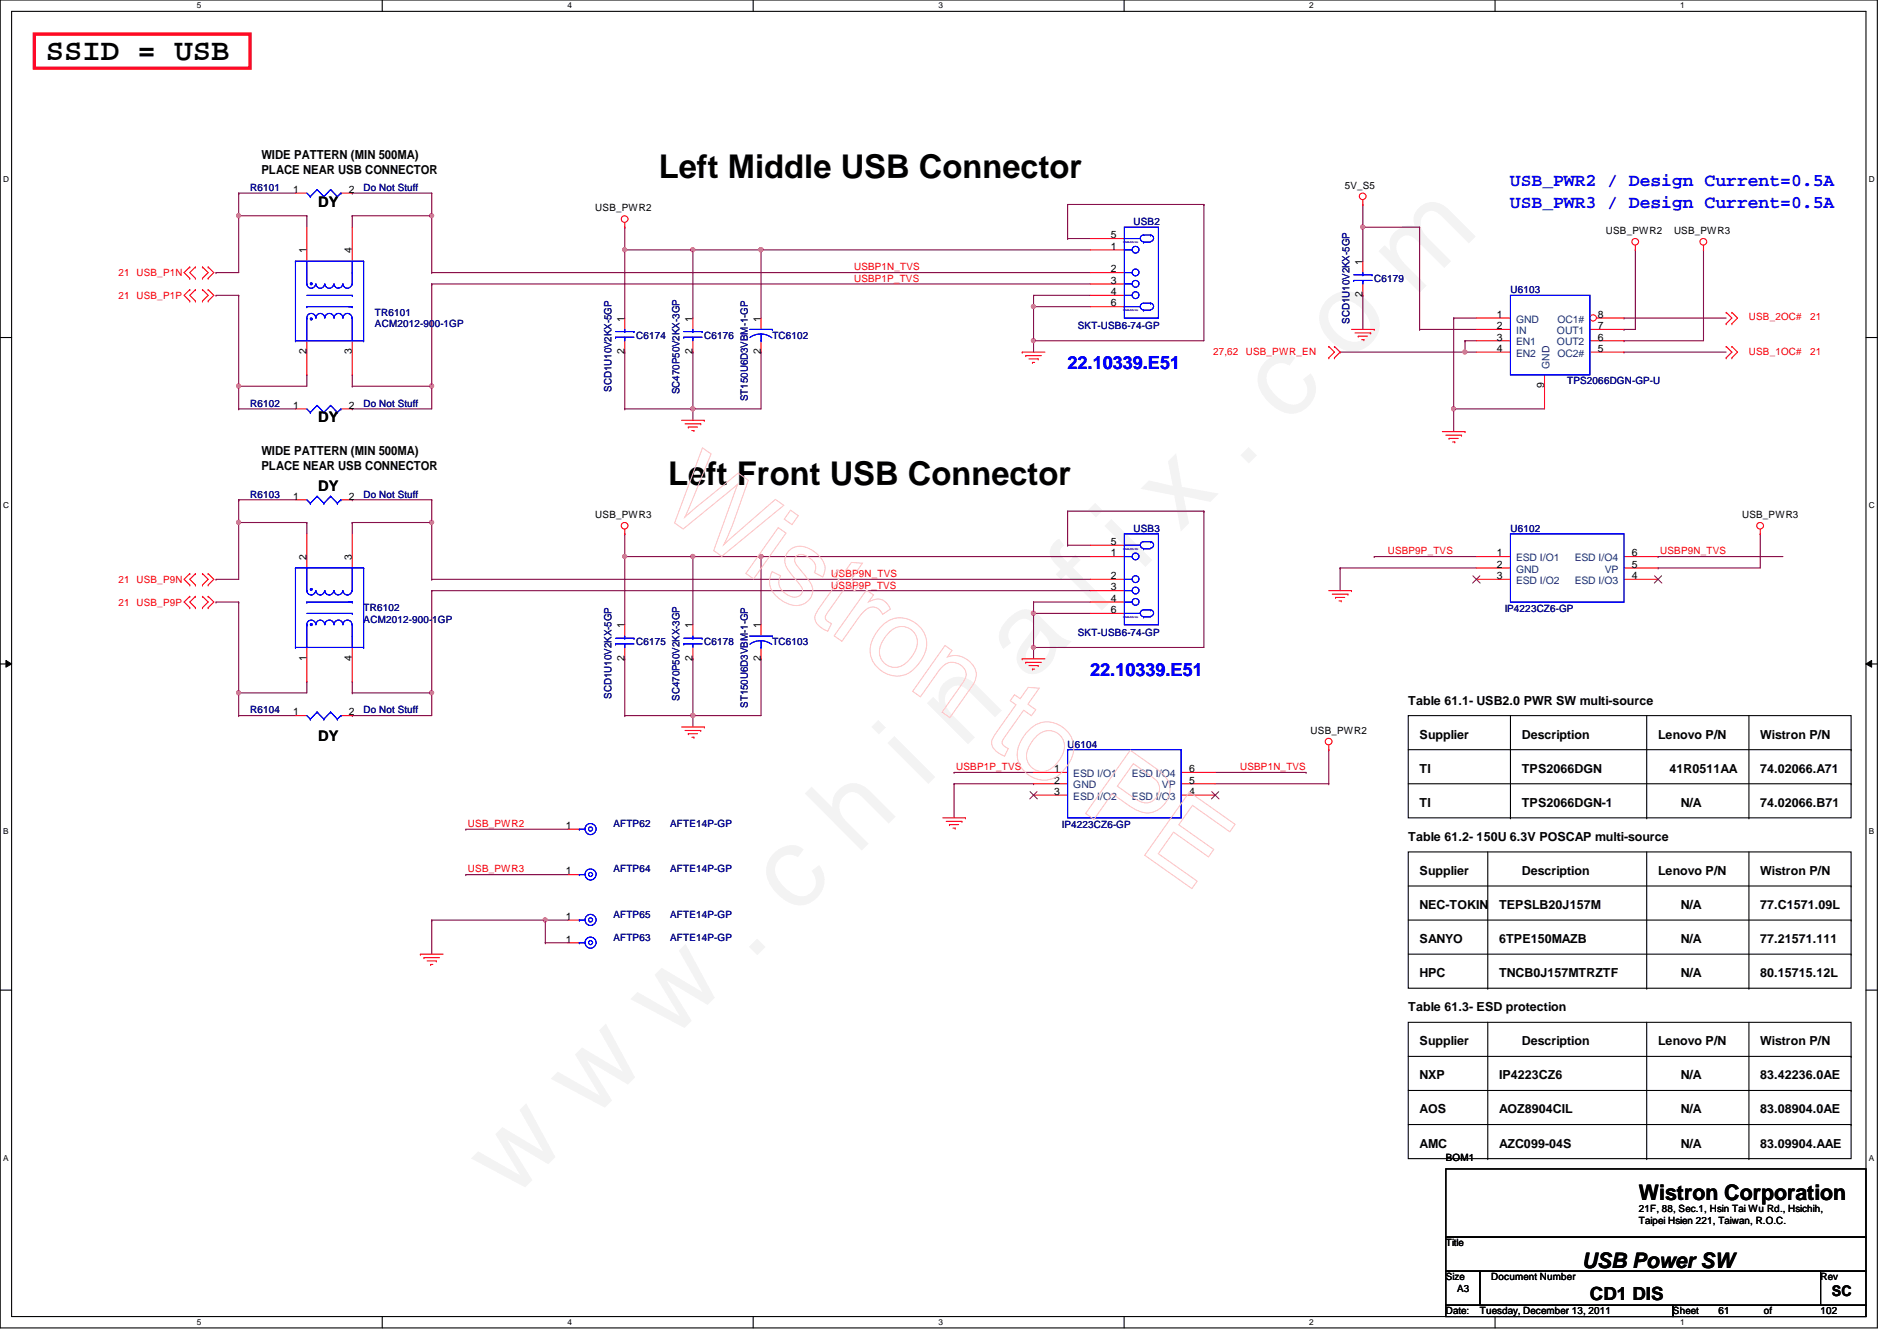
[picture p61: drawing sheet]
<svg xmlns="http://www.w3.org/2000/svg" width="297mm" height="210mm" viewBox="0 0 297 210" stroke-linecap="round" stroke-linejoin="round" font-family="sans-serif">
<defs><g id="words">
<text font-size="17.6" fill="#f0f" x="80.1" y="188" transform="rotate(-45 80.1 188)">w w w . c h i n a f i x . c o m</text>
<g font-size="5.1">
<text x="103.2" y="27.9">Left Middle USB Connector</text>
<text x="104.6" y="75.9">Left Front USB Connector</text>
</g>
<text font-size="4.8" x="7.2" y="9.4">SSID = USB</text>
<g font-size="3.3">
<text x="256.6" y="187.9">Wistron Corporation</text>
<text x="247.7" y="198.5">USB Power SW</text>
</g>
<g font-size="2.8" fill="#00f">
<text x="236.4" y="29">USB_PWR2 / Design Current=0.5A</text>
<text x="236.4" y="32.6">USB_PWR3 / Design Current=0.5A</text>
<text x="167.2" y="57.7">22.10339.E51</text>
<text x="170.7" y="105.7">22.10339.E51</text>
</g>
<text font-size="2.8" x="249" y="203.5">CD1 DIS</text>
<g font-size="2.3">
<text x="49.8" y="32.3">DY</text>
<text x="49.8" y="66.1">DY</text>
<text x="49.8" y="76.8">DY</text>
<text x="49.8" y="115.9">DY</text>
<text x="286.8" y="202.9">SC</text>
</g>
<g font-size="1.9">
<text x="40.9" y="24.9">WIDE PATTERN (MIN 500MA)</text>
<text x="40.9" y="27.3">PLACE NEAR USB CONNECTOR</text>
<text x="40.9" y="71.2">WIDE PATTERN (MIN 500MA)</text>
<text x="40.9" y="73.5">PLACE NEAR USB CONNECTOR</text>
<text x="220.5" y="110.3">Table 61.1- USB2.0 PWR SW multi-source</text>
<text x="222.3" y="115.6">Supplier</text>
<text x="238.3" y="115.6">Description</text>
<text x="259.6" y="115.6">Lenovo P/N</text>
<text x="275.6" y="115.6">Wistron P/N</text>
<text x="222.3" y="120.9">TI</text>
<text x="238.3" y="120.9">TPS2066DGN</text>
<text x="261.4" y="120.9">41R0511AA</text>
<text x="275.6" y="120.9">74.02066.A71</text>
<text x="220.5" y="131.6">Table 61.2- 150U 6.3V POSCAP multi-source</text>
<text x="222.3" y="126.3">TI</text>
<text x="238.3" y="126.3">TPS2066DGN-1</text>
<text x="263.2" y="126.3">N/A</text>
<text x="275.6" y="126.3">74.02066.B71</text>
<text x="222.3" y="136.9">Supplier</text>
<text x="238.3" y="136.9">Description</text>
<text x="259.6" y="136.9">Lenovo P/N</text>
<text x="275.6" y="136.9">Wistron P/N</text>
<text x="222.3" y="142.3">NEC-TOKIN</text>
<text x="234.7" y="142.3">TEPSLB20J157M</text>
<text x="263.2" y="142.3">N/A</text>
<text x="275.6" y="142.3">77.C1571.09L</text>
<text x="222.3" y="147.6">SANYO</text>
<text x="234.7" y="147.6">6TPE150MAZB</text>
<text x="263.2" y="147.6">N/A</text>
<text x="275.6" y="147.6">77.21571.111</text>
<text x="222.3" y="153">HPC</text>
<text x="234.7" y="153">TNCB0J157MTRZTF</text>
<text x="263.2" y="153">N/A</text>
<text x="275.6" y="153">80.15715.12L</text>
<text x="220.5" y="158.3">Table 61.3- ESD protection</text>
<text x="222.3" y="163.6">Supplier</text>
<text x="238.3" y="163.6">Description</text>
<text x="259.6" y="163.6">Lenovo P/N</text>
<text x="275.6" y="163.6">Wistron P/N</text>
<text x="222.3" y="169">NXP</text>
<text x="234.7" y="169">IP4223CZ6</text>
<text x="263.2" y="169">N/A</text>
<text x="275.6" y="169">83.42236.0AE</text>
<text x="222.3" y="179.6">AMC</text>
<text x="222.3" y="174.3">AOS</text>
<text x="234.7" y="174.3">AOZ8904CIL</text>
<text x="234.7" y="179.6">AZC099-04S</text>
<text x="263.2" y="174.3">N/A</text>
<text x="263.2" y="179.6">N/A</text>
<text x="275.6" y="174.3">83.08904.0AE</text>
<text x="275.6" y="179.6">83.09904.AAE</text>
</g>
<g font-size="1.6" fill="#000080">
<text x="39.2" y="29.9">R6101</text>
<text x="56.9" y="29.9">Do Not Stuff</text>
<text x="177.5" y="35.2">USB2</text>
<text x="215.2" y="44.1">C6179</text>
<text x="236.5" y="45.9">U6103</text>
<text x="58.7" y="49.4">TR6101</text>
<text x="58.7" y="51.2">ACM2012-900-1GP</text>
<text x="99.6" y="53">C6174</text>
<text x="110.3" y="53">C6176</text>
<text x="120.9" y="53">TC6102</text>
<text x="168.8" y="51.6">SKT-USB6-74-GP</text>
<text x="211.3" y="50.7" transform="rotate(-90 211.3 50.7)">SCD1U10V2KX-5GP</text>
<text x="39.2" y="63.7">R6102</text>
<text x="56.9" y="63.7">Do Not Stuff</text>
<text x="95.8" y="61.3" transform="rotate(-90 95.8 61.3)">SCD1U10V2KX-5GP</text>
<text x="106.4" y="61.7" transform="rotate(-90 106.4 61.7)">SC470P50V2KX-3GP</text>
<text x="117.1" y="62.8" transform="rotate(-90 117.1 62.8)">ST150U6D3VBM-1-GP</text>
<text x="245.4" y="60.1">TPS2066DGN-GP-U</text>
<text x="39.2" y="77.9">R6103</text>
<text x="56.9" y="77.9">Do Not Stuff</text>
<text x="177.5" y="83.2">USB3</text>
<text x="236.5" y="83.2">U6102</text>
<text x="56.9" y="95.7">TR6102</text>
<text x="235.6" y="95.8">IP4223CZ6-GP</text>
<text x="56.9" y="97.5">ACM2012-900-1GP</text>
<text x="99.6" y="101">C6175</text>
<text x="110.3" y="101">C6178</text>
<text x="120.9" y="101">TC6103</text>
<text x="168.8" y="99.6">SKT-USB6-74-GP</text>
<text x="39.2" y="111.7">R6104</text>
<text x="56.9" y="111.7">Do Not Stuff</text>
<text x="95.8" y="109.3" transform="rotate(-90 95.8 109.3)">SCD1U10V2KX-5GP</text>
<text x="106.4" y="109.7" transform="rotate(-90 106.4 109.7)">SC470P50V2KX-3GP</text>
<text x="117.1" y="110.8" transform="rotate(-90 117.1 110.8)">ST150U6D3VBM-1-GP</text>
<text x="167.2" y="117">U6104</text>
<text x="96.1" y="129.5">AFTP62</text>
<text x="104.9" y="129.5">AFTE14P-GP</text>
<text x="166.3" y="129.6">IP4223CZ6-GP</text>
<text x="96.1" y="136.6">AFTP64</text>
<text x="104.9" y="136.6">AFTE14P-GP</text>
<text x="96.1" y="143.7">AFTP65</text>
<text x="104.9" y="143.7">AFTE14P-GP</text>
<text x="96.1" y="147.2">AFTP63</text>
<text x="104.9" y="147.2">AFTE14P-GP</text>
</g>
<g font-size="1.6">
<text x="210.6" y="29.5">5V_S5</text>
<text x="45.9" y="30.2">1</text>
<text x="54.6" y="30.2">2</text>
<text x="93.2" y="33.1">USB_PWR2</text>
<text x="48" y="39.7" transform="rotate(-90 48 39.7)">1</text>
<text x="55.1" y="39.7" transform="rotate(-90 55.1 39.7)">4</text>
<text x="173.9" y="37.3">5</text>
<text x="173.9" y="39.1">1</text>
<text x="213.4" y="41.4" transform="rotate(-90 213.4 41.4)">1</text>
<text x="251.5" y="36.7">USB_PWR2</text>
<text x="262.1" y="36.7">USB_PWR3</text>
<text x="173.9" y="48">6</text>
<text x="173.9" y="42.6">2</text>
<text x="173.9" y="44.4">3</text>
<text x="173.9" y="46.2">4</text>
<text x="213.4" y="46.6" transform="rotate(-90 213.4 46.6)">2</text>
<text x="97.8" y="50.3" transform="rotate(-90 97.8 50.3)">1</text>
<text x="108.5" y="50.3" transform="rotate(-90 108.5 50.3)">1</text>
<text x="119.1" y="50.3" transform="rotate(-90 119.1 50.3)">1</text>
<text x="234.4" y="53.3">3</text>
<text x="234.4" y="51.5">2</text>
<text x="234.4" y="49.7">1</text>
<text x="250.2" y="53.3">6</text>
<text x="250.2" y="51.5">7</text>
<text x="250.2" y="49.7">8</text>
<text x="48" y="55.5" transform="rotate(-90 48 55.5)">2</text>
<text x="55.1" y="55.5" transform="rotate(-90 55.1 55.5)">3</text>
<text x="97.8" y="55.5" transform="rotate(-90 97.8 55.5)">2</text>
<text x="108.5" y="55.5" transform="rotate(-90 108.5 55.5)">2</text>
<text x="119.1" y="55.5" transform="rotate(-90 119.1 55.5)">2</text>
<text x="234.4" y="55.1">4</text>
<text x="250.2" y="55.1">5</text>
<text x="45.9" y="64">1</text>
<text x="54.6" y="64">2</text>
<text x="241.8" y="60.8" transform="rotate(-90 241.8 60.8)">9</text>
<text x="45.9" y="78.2">1</text>
<text x="54.6" y="78.2">2</text>
<text x="93.2" y="81.1">USB_PWR3</text>
<text x="272.8" y="81.1">USB_PWR3</text>
<text x="48" y="87.7" transform="rotate(-90 48 87.7)">2</text>
<text x="55.1" y="87.7" transform="rotate(-90 55.1 87.7)">3</text>
<text x="173.9" y="85.3">5</text>
<text x="173.9" y="87.1">1</text>
<text x="234.4" y="87.1">1</text>
<text x="234.4" y="88.9">2</text>
<text x="255.5" y="88.9">5</text>
<text x="255.5" y="87.1">6</text>
<text x="173.9" y="96">6</text>
<text x="173.9" y="90.6">2</text>
<text x="173.9" y="92.4">3</text>
<text x="173.9" y="94.2">4</text>
<text x="234.4" y="90.6">3</text>
<text x="255.5" y="90.6">4</text>
<text x="97.8" y="98.3" transform="rotate(-90 97.8 98.3)">1</text>
<text x="108.5" y="98.3" transform="rotate(-90 108.5 98.3)">1</text>
<text x="119.1" y="98.3" transform="rotate(-90 119.1 98.3)">1</text>
<text x="48" y="103.5" transform="rotate(-90 48 103.5)">1</text>
<text x="55.1" y="103.5" transform="rotate(-90 55.1 103.5)">4</text>
<text x="97.8" y="103.5" transform="rotate(-90 97.8 103.5)">2</text>
<text x="108.5" y="103.5" transform="rotate(-90 108.5 103.5)">2</text>
<text x="119.1" y="103.5" transform="rotate(-90 119.1 103.5)">2</text>
<text x="45.9" y="112">1</text>
<text x="54.6" y="112">2</text>
<text x="205.2" y="114.9">USB_PWR2</text>
<text x="165.1" y="120.9">1</text>
<text x="165.1" y="122.6">2</text>
<text x="165.1" y="124.4">3</text>
<text x="186.2" y="122.6">5</text>
<text x="186.2" y="124.4">4</text>
<text x="186.2" y="120.9">6</text>
<text x="88.6" y="129.8">1</text>
<text x="88.6" y="136.9">1</text>
<text x="88.6" y="144">1</text>
<text x="88.6" y="147.5">1</text>
<text x="226.4" y="181.7">BOM1</text>
<text x="256.6" y="189.7">21F, 88, Sec.1, Hsin Tai Wu Rd., Hsichih,</text>
<text x="256.6" y="191.6">Taipei Hsien 221, Taiwan, R.O.C.</text>
<text x="226.4" y="195.1">Title</text>
<text x="226.4" y="200.4">Size</text>
<text x="228.2" y="202.2">A3</text>
<text x="233.5" y="200.4">Document Number</text>
<text x="285.1" y="200.4">Rev</text>
<text x="226.4" y="205.7">Date:</text>
<text x="231.7" y="205.7">Tuesday, December 13, 2011</text>
<text x="262" y="205.7">Sheet</text>
<text x="269.1" y="205.7">61</text>
<text x="276.2" y="205.7">of</text>
<text x="285.1" y="205.7">102</text>
</g>
<g font-size="1.6" fill="#f00">
<text x="18.5" y="46.8">21 USB_P1P</text>
<text x="18.5" y="43.2">21 USB_P1N</text>
<text x="133.7" y="42.3">USBP1N_TVS</text>
<text x="133.7" y="44.1">USBP1P_TVS</text>
<text x="273.9" y="50.2">USB_2OC#</text>
<text x="283.5" y="50.2">21</text>
<text x="189.9" y="55.5">27,62</text>
<text x="195.1" y="55.5">USB_PWR_EN</text>
<text x="273.9" y="55.5">USB_1OC#</text>
<text x="283.5" y="55.5">21</text>
<text x="217.3" y="86.8">USBP9P_TVS</text>
<text x="260" y="86.8">USBP9N_TVS</text>
<text x="18.5" y="94.8">21 USB_P9P</text>
<text x="18.5" y="91.2">21 USB_P9N</text>
<text x="130.2" y="90.3">USBP9N_TVS</text>
<text x="130.2" y="92.1">USBP9P_TVS</text>
<text x="149.7" y="120.6">USBP1P_TVS</text>
<text x="194.2" y="120.6">USBP1N_TVS</text>
<text x="73.3" y="129.5">USB_PWR2</text>
<text x="73.3" y="136.6">USB_PWR3</text>
</g>
<g font-size="1.6" fill="#004080">
<text x="237.4" y="52.3">IN</text>
<text x="237.4" y="50.5">GND</text>
<text x="243.8" y="52.3">OUT1</text>
<text x="243.9" y="50.5">OC1#</text>
<text x="237.4" y="54.1">EN1</text>
<text x="237.4" y="55.8">EN2</text>
<text x="242.6" y="57.8" transform="rotate(-90 242.6 57.8)">GND</text>
<text x="243.8" y="54.1">OUT2</text>
<text x="243.9" y="55.8">OC2#</text>
<text x="237.4" y="87.8">ESD I/O1</text>
<text x="237.4" y="89.6">GND</text>
<text x="246.6" y="87.8">ESD I/O4</text>
<text x="251.3" y="89.6">VP</text>
<text x="237.4" y="91.4">ESD I/O2</text>
<text x="246.6" y="91.4">ESD I/O3</text>
<text x="168.1" y="121.6">ESD I/O1</text>
<text x="168.1" y="123.4">GND</text>
<text x="168.1" y="125.2">ESD I/O2</text>
<text x="177.2" y="125.2">ESD I/O3</text>
<text x="177.2" y="121.6">ESD I/O4</text>
<text x="181.9" y="123.4">VP</text>
</g>
<g font-size="1.3">
<text x="30.8" y="1.3">5</text>
<text x="88.9" y="1.3">4</text>
<text x="146.9" y="1.3">3</text>
<text x="205" y="1.3">2</text>
<text x="263.1" y="1.3">1</text>
<text x=".5" y="28.4">D</text>
<text x="292.6" y="28.4">D</text>
<text x=".5" y="79.5">C</text>
<text x="292.6" y="79.5">C</text>
<text x=".5" y="130.6">B</text>
<text x="292.6" y="130.6">B</text>
<text x=".5" y="181.7">A</text>
<text x="292.6" y="181.7">A</text>
<text x="30.8" y="207.4">5</text>
<text x="88.9" y="207.4">4</text>
<text x="146.9" y="207.4">3</text>
<text x="205" y="207.4">2</text>
<text x="263.1" y="207.4">1</text>
</g>
<g font-size=".5" fill="#00f">
<text x="175.9" y="38">CHASSIS</text>
<text x="175.9" y="48.7">CHASSIS</text>
<text x="175.9" y="86">CHASSIS</text>
<text x="175.9" y="96.7">CHASSIS</text>
</g>
</g></defs>
<path d="M0 0h294v207.9h-294zM1.8 1.8h290.4v204.3h-290.4z" fill="none" stroke="#000" stroke-width=".17"/>
<g fill="#fff">
<path d="M30.8 .2h.7v1.4h-.7z"/>
<path d="M30.8 206.2h.7v1.4h-.7z"/>
</g>
<path d="M59.9 0v1.8M59.9 206.1v1.8" fill="none" stroke="#000" stroke-width=".17"/>
<g fill="#fff">
<path d="M88.9 .2h.6v1.4h-.6z"/>
<path d="M88.9 206.2h.6v1.4h-.6z"/>
</g>
<path d="M117.9 0v1.8M117.9 206.1v1.8" fill="none" stroke="#000" stroke-width=".17"/>
<g fill="#fff">
<path d="M146.9 .2h.7v1.4h-.7z"/>
<path d="M146.9 206.2h.7v1.4h-.7z"/>
</g>
<path d="M176 0v1.8M176 206.1v1.8" fill="none" stroke="#000" stroke-width=".17"/>
<g fill="#fff">
<path d="M205 .2h.7v1.4h-.7z"/>
<path d="M205 206.2h.7v1.4h-.7z"/>
</g>
<path d="M234.1 0v1.8M234.1 206.1v1.8" fill="none" stroke="#000" stroke-width=".17"/>
<g fill="#fff">
<path d="M263.1 .2h.7v1.4h-.7z"/>
<path d="M263.1 206.2h.7v1.4h-.7z"/>
<path d="M.5 27.3h.9v1.4h-.9z"/>
<path d="M292.6 27.3h.9v1.4h-.9z"/>
<path d="M.5 78.4h.9v1.4h-.9z"/>
<path d="M292.6 78.4h.9v1.4h-.9z"/>
</g>
<path d="M0 52.8h1.8M292.2 52.8h1.8" fill="none" stroke="#000" stroke-width=".17"/>
<g fill="#fff">
<path d="M.5 129.5h.8v1.4h-.8z"/>
<path d="M292.6 129.5h.9v1.4h-.9z"/>
</g>
<path d="M0 103.9h1.8M292.2 103.9h1.8" fill="none" stroke="#000" stroke-width=".17"/>
<path d="M.9 103.4l.9 .5-.9 .5zM292.2 103.9l.9-.5v1z" fill="#000"/>
<path d="M.9 103.4l.9 .5-.9 .5zM292.2 103.9l.9-.5v1z" fill="none" stroke="#000" stroke-width=".16"/>
<g fill="#fff">
<path d="M.5 180.5h.8v1.4h-.8z"/>
<path d="M292.6 180.5h.9v1.4h-.9z"/>
</g>
<path d="M0 155h1.8M292.2 155h1.8" fill="none" stroke="#000" stroke-width=".17"/>
<path d="M37.4 30.2h.1M37.4 33.8h.1M37.4 30.2v3.6M37.4 33.8h10.6M48 33.8h.1M48 33.8v1.8M33.8 46.2h.1M33.8 46.2h3.6M48 58.7h.1M48 58.7v1.8" fill="none" stroke="#800040" stroke-width=".17"/>
<circle cx="67.6" cy="33.8" r=".32" fill="#f0f"/>
<circle cx="67.6" cy="33.8" r=".32" fill="none" stroke="#f0f" stroke-width=".17"/>
<path d="M55.2 64h.1M55.2 64h12.4" fill="none" stroke="#800040" stroke-width=".17"/>
<circle cx="67.6" cy="60.4" r=".32" fill="#f0f"/>
<circle cx="67.6" cy="60.4" r=".32" fill="none" stroke="#f0f" stroke-width=".17"/>
<g fill="none" stroke="#800040" stroke-width=".17">
<path d="M37.4 30.2h.1M37.4 30.2h8.9M55.2 33.8h.1M55.2 30.2h.1M55.2 33.8v1.8M55.2 30.2h12.4M55.2 33.8h12.4M119.2 39.1h51.5M33.8 42.7h.1M33.8 42.7h3.6M37.4 46.2h.1M37.4 46.2v17.8"/>
<path d="M55.2 58.7h.1M55.2 58.7v1.8M67.6 42.7h103.1M37.4 60.5h.1M37.4 60.5h10.6M55.2 60.5h.1M55.2 60.5h12.4"/>
</g>
<circle cx="37.4" cy="60.4" r=".32" fill="#f0f"/>
<circle cx="37.4" cy="60.4" r=".32" fill="none" stroke="#f0f" stroke-width=".17"/>
<path d="M37.4 33.8h.1M37.4 33.8v8.9M37.4 64h.1M37.4 64h8.9" fill="none" stroke="#800040" stroke-width=".17"/>
<circle cx="37.4" cy="33.8" r=".32" fill="#f0f"/>
<circle cx="37.4" cy="33.8" r=".32" fill="none" stroke="#f0f" stroke-width=".17"/>
<g fill="none" stroke="#800040" stroke-width=".17">
<path d="M37.4 78.2h.1M37.4 78.2v3.6M33.8 94.2h.1M33.8 94.2h3.6M37.4 81.8h.1M37.4 94.2h.1M37.4 81.8h10.6M37.4 94.2v14.3M48 81.8h.1M48 81.8v1.8M67.6 90.7h103.1M67.6 92.5h103.1"/>
<path d="M119.2 87.1h51.5M37.4 108.5h.1M48 106.7h.1M48 106.7v1.8h-10.6"/>
</g>
<circle cx="67.6" cy="108.4" r=".32" fill="#f0f"/>
<circle cx="67.6" cy="108.4" r=".32" fill="none" stroke="#f0f" stroke-width=".17"/>
<path d="M55.2 112h.1M55.2 112h12.4" fill="none" stroke="#800040" stroke-width=".17"/>
<circle cx="67.6" cy="81.8" r=".32" fill="#f0f"/>
<circle cx="67.6" cy="81.8" r=".32" fill="none" stroke="#f0f" stroke-width=".17"/>
<g fill="none" stroke="#800040" stroke-width=".17">
<path d="M37.4 78.2h.1M37.4 78.2h8.9M55.2 78.2h.1M55.2 78.2h12.4M33.8 90.7h.1M37.4 81.8h.1M37.4 81.8v8.9h-3.6M55.2 81.8h.1M55.2 81.8v1.8M55.2 81.8h12.4M55.2 106.7h.1M55.2 108.5h.1"/>
<path d="M55.2 106.7v1.8M55.2 108.5h12.4"/>
</g>
<circle cx="37.4" cy="81.8" r=".32" fill="#f0f"/>
<circle cx="37.4" cy="81.8" r=".32" fill="none" stroke="#f0f" stroke-width=".17"/>
<path d="M37.4 112h.1M37.4 108.5h.1M37.4 112h8.9M37.4 108.5v3.5" fill="none" stroke="#800040" stroke-width=".17"/>
<circle cx="37.4" cy="108.4" r=".32" fill="#f0f"/>
<circle cx="37.4" cy="108.4" r=".32" fill="none" stroke="#f0f" stroke-width=".17"/>
<g fill="none" stroke="#800040" stroke-width=".17">
<path d="M256.1 39.1h.1M256.1 39.1v12.5h-1.8M266.7 39.1h.1M266.7 39.1v14.2h-12.4M67.6 44.4h103.1M254.3 55.1h.1M254.3 51.6h.1M254.3 53.3h.1M254.3 49.8h.1M254.3 55.1h16M254.3 49.8h16M227.6 64h14.2"/>
<path d="M259.6 87.1h.1M259.6 88.9h.1M259.6 87.1h19.6M275.6 83.6h.1M275.6 83.6v5.3h-16"/>
</g>
<g fill="none" stroke="#f00" stroke-width=".17">
<path d="M46.3 30.2h1.7M53.4 30.2h1.8M256.1 39.1h.1M256.1 38.4v.7M266.7 39.1h.1M266.7 38.4v.7M29.7 47.1h.1M29.7 45.3h.1M29.7 43.6h.1M29.7 41.8h.1M29.7 45.3l-.9 .9 .9 .9M29.7 41.8l-.9 .9 .9 .9"/>
<path d="M30.6 45.3h.1M30.6 47.1h.1M30.6 41.8h.1M30.6 43.6h.1M30.6 45.3l-.9 .9 .9 .9M30.6 41.8l-.9 .9 .9 .9M31.7 47.1h.1M31.7 45.3h.1M31.7 43.6h.1M31.7 41.8h.1M31.7 45.3l.9 .9-.9 .9M31.7 41.8l.9 .9-.9 .9"/>
<path d="M32.6 47.1h.1M32.6 45.3h.1M32.6 43.6h.1M32.6 41.8h.1M32.6 45.3l.9 .9-.9 .9M32.6 41.8l.9 .9-.9 .9M249 55.1h5.3M249 53.3h5.3M249 51.6h5.3M270.3 50.7h.1M270.3 48.9h.1M270.3 56h.1"/>
<path d="M270.3 54.2h.1M270.3 48.9l.9 .9-.9 .9M270.3 54.2l.9 .9-.9 .9M271.2 50.7h.1M271.2 48.9h.1M271.2 56h.1M271.2 54.2h.1M271.2 48.9l.9 .9-.9 .9M271.2 54.2l.9 .9-.9 .9M29.7 95.1h.1M29.7 93.3h.1M29.7 91.6h.1"/>
<path d="M29.7 89.8h.1M29.7 93.3l-.9 .9 .9 .9M29.7 89.8l-.9 .9 .9 .9M30.6 93.3h.1M30.6 95.1h.1M30.6 89.8h.1M30.6 91.6h.1M30.6 93.3l-.9 .9 .9 .9M30.6 89.8l-.9 .9 .9 .9M31.7 95.1h.1M31.7 93.3h.1M31.7 91.6h.1"/>
<path d="M31.7 89.8h.1M31.7 93.3l.9 .9-.9 .9M31.7 89.8l.9 .9-.9 .9M32.6 95.1h.1M32.6 93.3h.1M32.6 91.6h.1M32.6 89.8h.1M32.6 93.3l.9 .9-.9 .9M32.6 89.8l.9 .9-.9 .9M275.6 83.6h.1M275.6 82.8v.8M65.8 149.4h.1"/>
<path d="M65.8 149.4h3.6M66.4 149.9h.1M66.4 149.9h2.4M66.9 150.4h1.4M67.4 151h.1M67.4 151h.4"/>
<circle cx="256.1" cy="37.8" r=".52"/>
<circle cx="266.7" cy="37.8" r=".52"/>
<circle cx="275.6" cy="82.3" r=".52"/>
</g>
<g fill="none" stroke="#000" stroke-width=".17">
<path d="M220.5 112h69.4v16h-69.4zM220.5 117.3h69.4M257.8 112v16M273.9 112v16M289.9 117.3h.1M220.5 133.3h69.4v21.4h-69.4zM220.5 138.7h69.4M220.5 122.7h69.4M257.8 128h.1M257.8 133.3v21.4M273.9 128h.1M273.9 133.3v21.4"/>
<path d="M289.9 138.7h.1M289.9 122.7h.1M220.5 144h69.4M220.5 149.4h69.4M257.8 154.7h.1M273.9 154.7h.1M289.9 144h.1M289.9 149.4h.1M220.5 160h69.4v21.4h-69.4zM220.5 170.7h69.4M220.5 176h69.4M220.5 165.4h69.4"/>
<path d="M257.8 160v21.4M273.9 160v21.4M289.9 170.7h.1M289.9 176h.1M289.9 165.4h.1M226.4 183h65.8v10.6h-65.8zM226.4 193.6h65.8v5.4h-65.8zM226.4 199h5.3v5.3h-5.3zM231.7 199h53.4v5.3h-53.4zM257.8 181.4h.1M273.9 181.4h.1M285.1 199h7.1v5.3h-7.1z"/>
<path d="M226.4 204.3h35.6v1.8h-35.6zM262 204.3h30.2v1.8h-30.2z"/>
</g>
<path d="M5.4 5.3h33.8v5.4h-33.8z" fill="none" stroke="#f00" stroke-width=".51"/>
<path d="M48 30.2l.6 .6M48.6 30.8h.1M49.7 29.7h.1M49.7 29.7l-1.1 1.1M49.7 29.7l1 1.1M50.7 30.8h.1M51.8 29.7h.1M51.8 29.7l-1.1 1.1M51.8 29.7l1 1.1M52.8 30.8h.1M53.4 30.2h.1M53.4 30.2l-.6 .6" fill="none" stroke="#00f" stroke-width=".17"/>
<circle cx="249.5" cy="49.8" r=".5" fill="#fff"/>
<g fill="none" stroke="#f00" stroke-width=".17">
<path d="M48 35.6v5.3M55.2 35.6v5.3M48 53.3v5.4M55.2 53.3v5.4M241.8 58.7v5.3M250 49.8h4.3M46.3 78.2h1.7M46.3 64h1.7M53.4 78.2h1.8M53.4 64h1.8M48 83.6v5.3M55.2 83.6v5.3"/>
<path d="M254.3 88.9h5.3M254.3 90.7h5.3M254.3 87.1h5.3M46.3 112h1.7M48 101.3v5.4M53.4 112h1.8M55.2 101.3v5.4"/>
<circle cx="249.5" cy="49.8" r=".5"/>
</g>
<g fill="none" stroke="#00f" stroke-width=".17">
<path d="M46.3 40.9h.1M46.3 53.3h.1M46.3 53.3h10.6M46.3 40.9h10.6M46.3 40.9v12.4M48 44.4h.1M48 49.8h.1M48 49.8a.7 .7 0 0 1 .7-.7 .7 .7 0 0 1 .7 .7M48 44.4a.7 .7 0 0 0 .7 .7 .7 .7 0 0 0 .7-.7M48 48h.1M48 40.9v3.5M48 49.8v3.5"/>
<path d="M48 46.2h7.2M48 48h7.2M48.6 49.8h.2v.2h-.2zM48.6 44.3h.2v.2h-.2zM49.5 49.8a.68 .68 0 0 1 .7-.7 .68 .68 0 0 1 .6 .7M49.5 44.4a.68 .68 0 0 0 .7 .7 .68 .68 0 0 0 .6-.7M50.9 49.8a.7 .7 0 0 1 .7-.7 .7 .7 0 0 1 .7 .7M50.9 44.4a.7 .7 0 0 0 .7 .7 .7 .7 0 0 0 .7-.7M52.3 49.8a.68 .68 0 0 1 .7-.7 .68 .68 0 0 1 .7 .7M52.3 44.4a.68 .68 0 0 0 .7 .7 .68 .68 0 0 0 .7-.7M53.7 49.8a.7 .7 0 0 1 .7-.7 .7 .7 0 0 1 .7 .7M53.7 44.4a.7 .7 0 0 0 .7 .7 .7 .7 0 0 0 .7-.7"/>
<path d="M55.2 42.7h.1M55.2 44.4h.1M55.2 49.8h.1M55.2 46.2h.1M55.2 48h.1M55.2 40.9v3.5M55.2 49.8v3.5M56.9 53.3h.1M56.9 40.9h.1M56.9 40.9v12.4M236.5 46.2h12.5v12.5h-12.5zM48 78.2l.6 .6"/>
<path d="M48 64l.6 .6M48.6 78.8h.1M48.6 64.6h.1M49.7 77.7h.1M49.7 63.5h.1M49.7 77.7l-1.1 1.1M49.7 77.7l1 1.1M49.7 63.5l-1.1 1.1M49.7 63.5l1 1.1M50.7 78.8h.1M50.7 64.6h.1M51.8 77.7h.1"/>
<path d="M51.8 63.5h.1M51.8 77.7l-1.1 1.1M51.8 77.7l1 1.1M51.8 63.5l-1.1 1.1M51.8 63.5l1 1.1M52.8 78.8h.1M52.8 64.6h.1M53.4 78.2h.1M53.4 64h.1M53.4 78.2l-.6 .6M53.4 64l-.6 .6M46.3 88.9h.1"/>
<path d="M46.3 88.9v12.4M46.3 88.9h10.6M48 97.8h.1M48 92.5h.1M48 92.5a.7 .7 0 0 0 .7 .6 .7 .7 0 0 0 .7-.6M48 97.8a.7 .7 0 0 1 .7-.7 .7 .7 0 0 1 .7 .7M48 94.2h.1M48 88.9v3.6M48 97.8v3.5M48 96h7.2M48 94.2h7.2M48.6 92.1h.2v.3h-.2z"/>
<path d="M48.6 97.7h.2v.2h-.2zM49.5 92.5a.68 .68 0 0 0 .7 .6 .68 .68 0 0 0 .6-.6M49.5 97.8a.68 .68 0 0 1 .7-.7 .68 .68 0 0 1 .6 .7M50.9 92.5a.7 .7 0 0 0 .7 .6 .7 .7 0 0 0 .7-.6M50.9 97.8a.7 .7 0 0 1 .7-.7 .7 .7 0 0 1 .7 .7M52.3 92.5a.66 .66 0 0 0 .6 .6 .66 .66 0 0 0 .7-.4l.1-.2M52.3 97.8a.68 .68 0 0 1 .7-.7 .68 .68 0 0 1 .7 .7M53.7 92.5a.7 .7 0 0 0 .7 .6 .7 .7 0 0 0 .7-.6M53.7 97.8a.7 .7 0 0 1 .7-.7 .7 .7 0 0 1 .7 .7M55.2 99.6h.1M55.2 97.8h.1M55.2 92.5h.1"/>
<path d="M55.2 96h.1M55.2 94.2h.1M55.2 88.9v3.6M55.2 97.8v3.5M56.9 88.9h.1M56.9 88.9v12.4M236.5 83.6h17.8v10.6h-17.8zM46.3 101.3h.1M46.3 101.3h10.6M48 112l.6 .6M48.6 112.6h.1M49.7 111.5h.1"/>
<path d="M49.7 111.5l-1.1 1.1M49.7 111.5l1 1.1M50.7 112.6h.1M51.8 111.5h.1M51.8 111.5l-1.1 1.1M51.8 111.5l1 1.1M52.8 112.6h.1M53.4 112h.1M53.4 112l-.6 .6M56.9 101.3h.1"/>
</g>
<path d="M259.1 90.1l1.1 1.2M260.2 90.1l-1.2 1.2" fill="none" stroke="#804000" stroke-width=".16"/>
<circle cx="67.6" cy="33.8" r=".32" fill="#f0f"/>
<circle cx="67.6" cy="33.8" r=".32" fill="none" stroke="#f0f" stroke-width=".17"/>
<circle cx="67.6" cy="60.4" r=".32" fill="#f0f"/>
<circle cx="67.6" cy="60.4" r=".32" fill="none" stroke="#f0f" stroke-width=".17"/>
<circle cx="37.4" cy="60.4" r=".32" fill="#f0f"/>
<circle cx="37.4" cy="60.4" r=".32" fill="none" stroke="#f0f" stroke-width=".17"/>
<circle cx="37.4" cy="33.8" r=".32" fill="#f0f"/>
<circle cx="37.4" cy="33.8" r=".32" fill="none" stroke="#f0f" stroke-width=".17"/>
<circle cx="67.6" cy="108.4" r=".32" fill="#f0f"/>
<circle cx="67.6" cy="108.4" r=".32" fill="none" stroke="#f0f" stroke-width=".17"/>
<circle cx="67.6" cy="81.8" r=".32" fill="#f0f"/>
<circle cx="67.6" cy="81.8" r=".32" fill="none" stroke="#f0f" stroke-width=".17"/>
<circle cx="37.4" cy="81.8" r=".32" fill="#f0f"/>
<circle cx="37.4" cy="81.8" r=".32" fill="none" stroke="#f0f" stroke-width=".17"/>
<circle cx="37.4" cy="108.4" r=".32" fill="#f0f"/>
<circle cx="37.4" cy="108.4" r=".32" fill="none" stroke="#f0f" stroke-width=".17"/>
<g fill="none" stroke="#ffbfbf" stroke-width=".16">
<path d="M110 70.1l1.3 1-4.1 9.8 8.4-6.8 1.6 1.1-2.6 7.2-1.3 2.8 8.1-7 1.3 .9-9.7 8-1.2-.9 3.7-10.4-8.5 7-1.4-.9zM123.8 79.9l1.2 .8-1 1.4-1.2-.8zM121.9 82.6l1.2 .8-5.1 7.2-1.2-.8zM123.5 86.3a2.85 2.85 0 0 1 3.9 0 3.1 3.1 0 0 1 1.7 3.3l-.3 .7-1.3-.7a1.66 1.66 0 0 0-.7-2.3 1.62 1.62 0 0 0-2-.3 1.1 1.1 0 0 0 .1 1.7l.3 .3a8.7 8.7 0 0 1 2 3.1 2.6 2.6 0 0 1-3.8 2.4 4.1 4.1 0 0 1-2.9-3.4l.1-.8 .3-.8 1.3 .6a2.01 2.01 0 0 0 .8 2.8 1.56 1.56 0 0 0 2.6-.3v-.5l-.6-.9a8.1 8.1 0 0 1-2.1-3.2 2.21 2.21 0 0 1 .6-1.7zM131.2 89.2l.9 .6 1.2-1.8 1.7 .2-1.7 2.5 1.2 .8-.7 1-1.2-.9-3 4.2a.9 .9 0 0 0-.2 1.2l.8 .6-.6 1.2a2.87 2.87 0 0 1-2-2.1l.1-.5 .5-.9 3.2-4.5-.9-.7zM135.7 92.4l1.1 .7-.8 1.1a2.13 2.13 0 0 1 3.4 1.1l-1.2 .9a1.63 1.63 0 0 0-2.8-.6l-.9 1-2.7 3.8-1.2-.9zM138.2 97.9a4.1 4.1 0 0 1 5.6 0 4.1 4.1 0 0 1 .3 5.6 4.1 4.1 0 0 1-5 2.1 4.1 4.1 0 0 1-2.7-4.7l.6-1.5zM139.4 98.9a2.5 2.5 0 0 1 3.3-.3 2.5 2.5 0 0 1 .7 3.2 3.9 3.9 0 0 1-3.3 2.7 2.56 2.56 0 0 1-2.2-1.6 2.56 2.56 0 0 1 .4-2.6zM148 101l1.1 .8-.8 1a3.4 3.4 0 0 1 4.6 3l-.2 .6-.4 .8-3.6 5.1-1.2-.8 3.1-4.4a1.9 1.9 0 0 0 .4-2.4 2.25 2.25 0 0 0-3.7 0l-3.2 4.4-1.2-.9zM158.9 108.7l.8 .7 1.3-1.8 1.7 .1-1.7 2.5 1.2 .9-.7 .9-1.2-.8-3 4.2a.9 .9 0 0 0-.3 1.2l.9 .6-.6 1.2a2.87 2.87 0 0 1-2-2.2l.1-.4 .5-.9 3.2-4.6-.9-.6zM161.2 114.2a4.1 4.1 0 0 1 5.6 0 4.1 4.1 0 0 1 .3 5.6 4.1 4.1 0 0 1-5 2.1 4.1 4.1 0 0 1-2.7-4.7l.6-1.5zM162.4 115.1a2.5 2.5 0 0 1 3.3-.2 2.5 2.5 0 0 1 .7 3.2 3.9 3.9 0 0 1-3.3 2.7 2.56 2.56 0 0 1-2.2-1.6 2.56 2.56 0 0 1 .4-2.7z"/>
<path d="M177 117.4l3.7 2.7a5.1 5.1 0 0 1 2.5 3.1 3.8 3.8 0 0 1-3.9 4l-1-.3a18.8 18.8 0 0 1-4.2-2.7l-2.8 4.1-1.3-1zM177.5 119.5l2.5 1.8a2.55 2.55 0 0 1 1.6 2.1 2.19 2.19 0 0 1-1.3 2.1 2.19 2.19 0 0 1-2.3-.3l-3-2.1zM186.2 124l7.2 5-.8 1.2-5.9-4.1-2.1 3 5.5 3.9-.9 1.1-5.4-3.8-2.4 3.3 6.1 4.3-.9 1.2-7.4-5.2z"/>
</g>
<use href="#words"/>
</svg>
